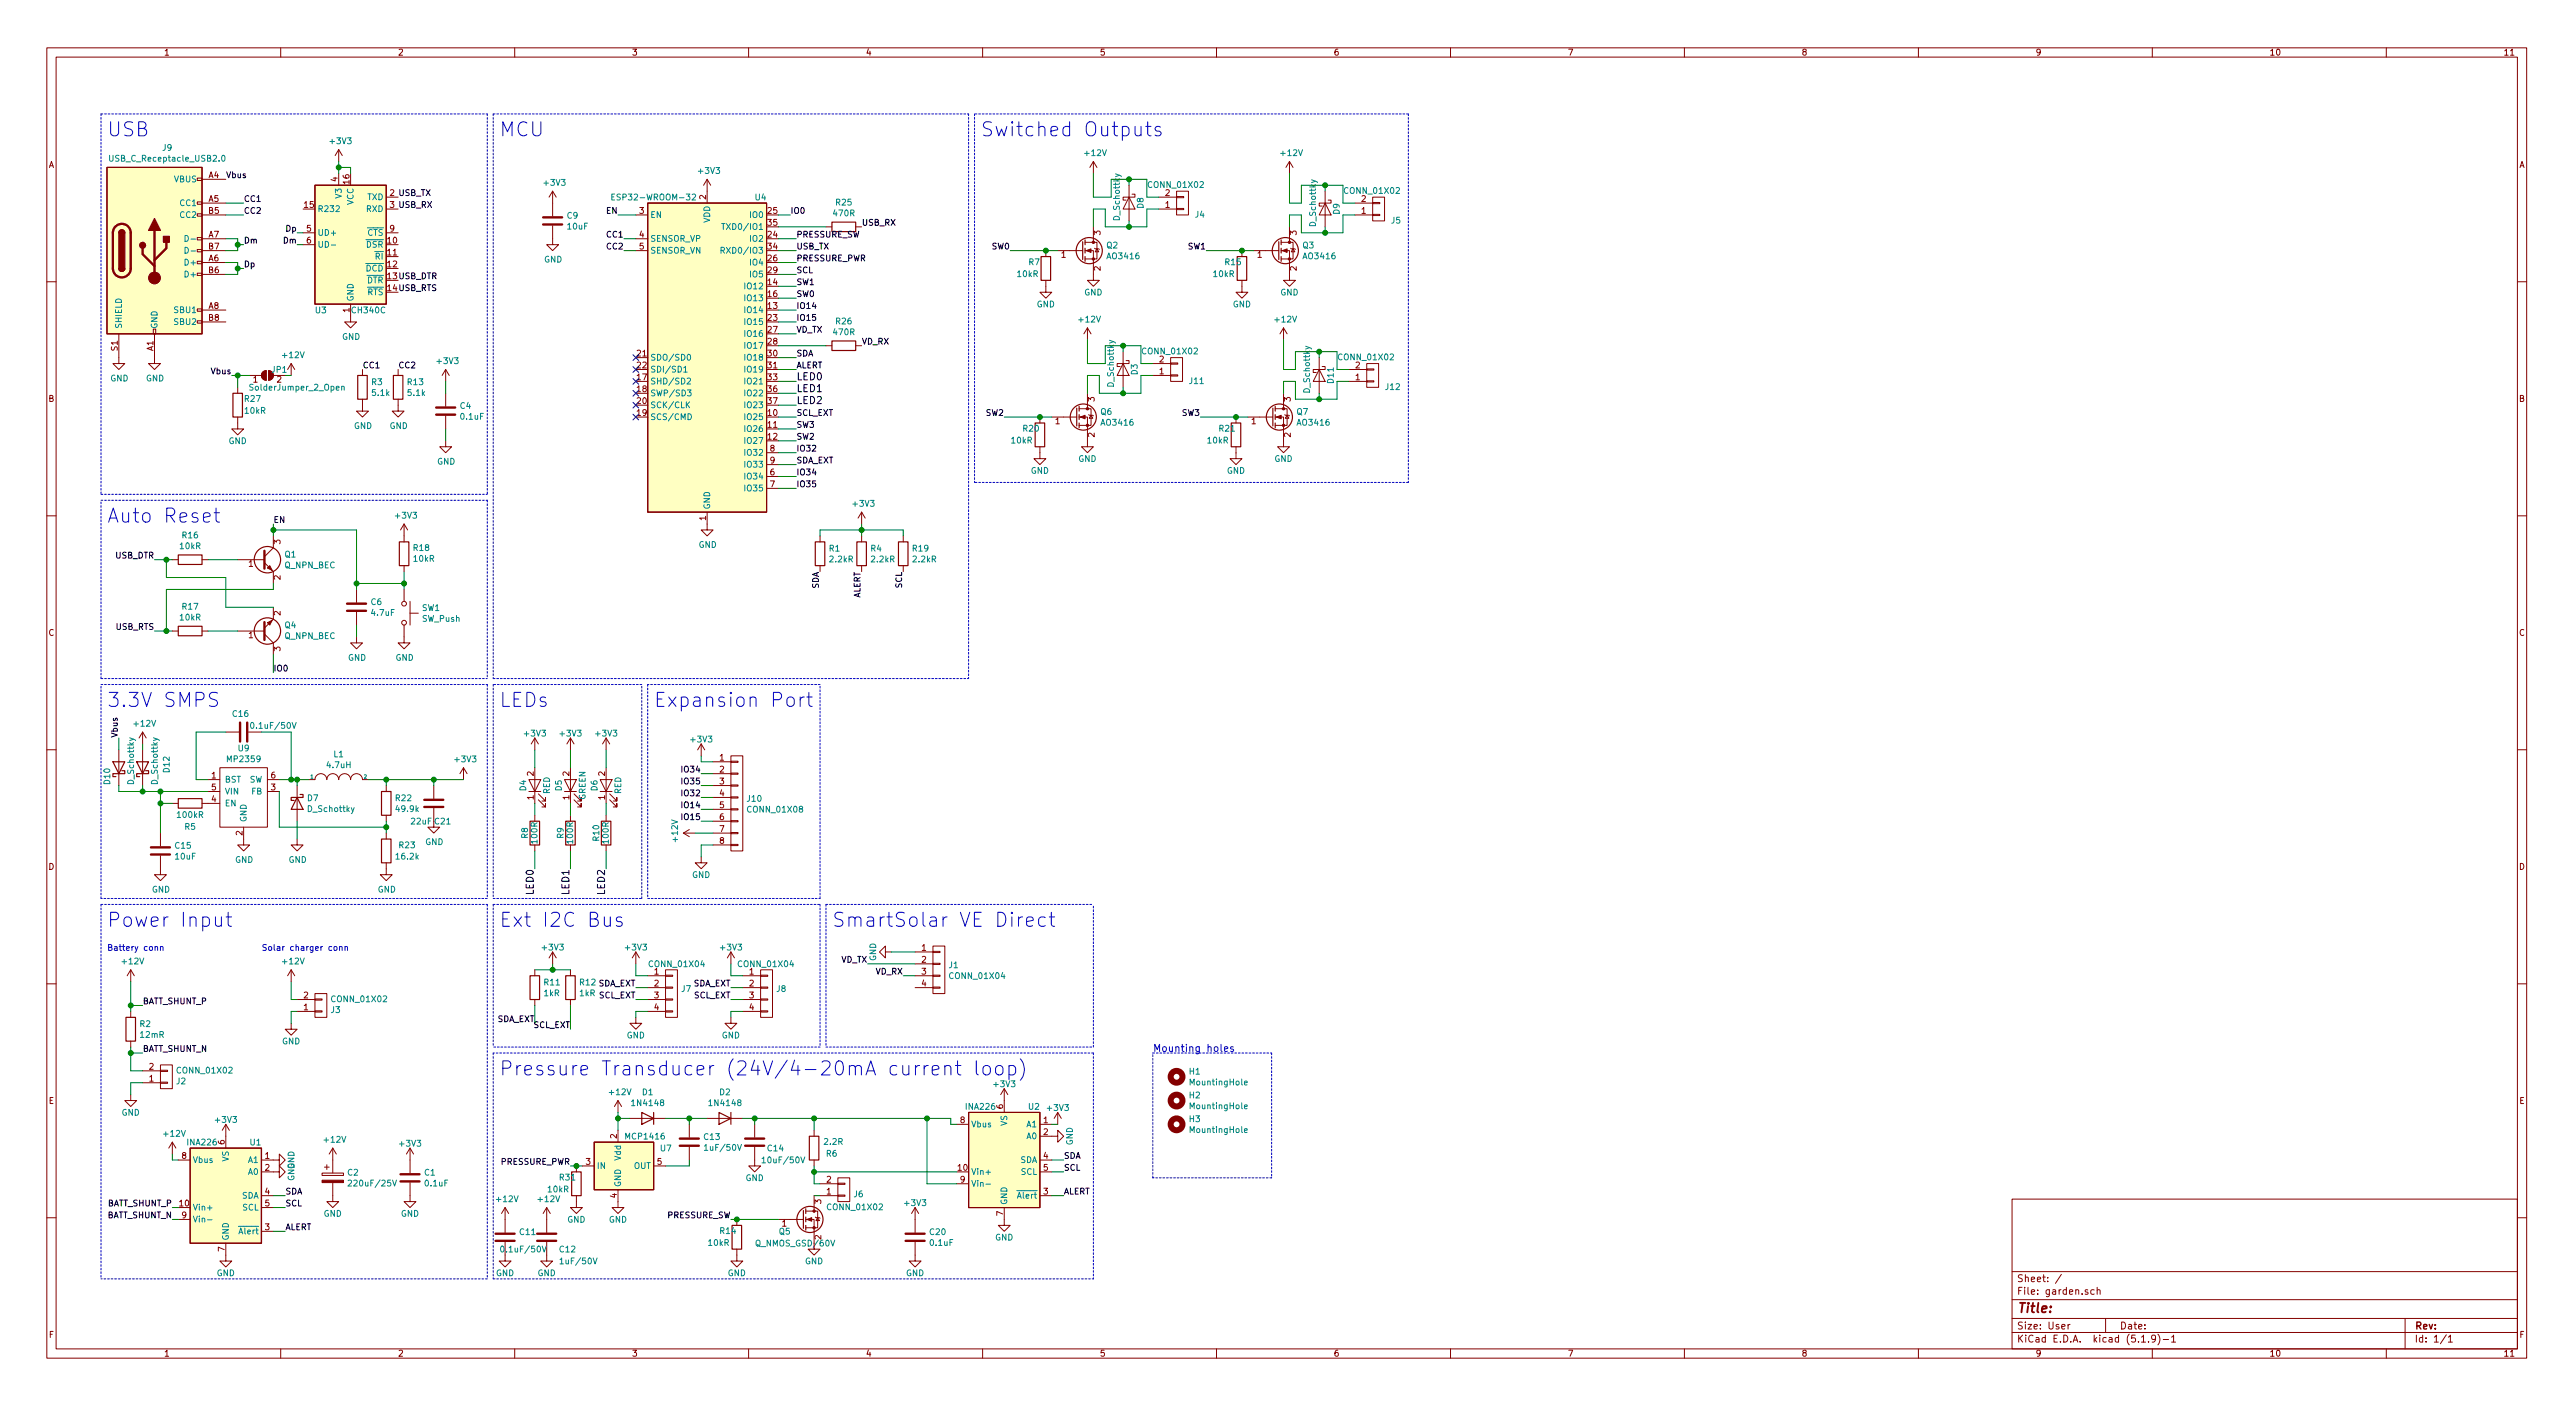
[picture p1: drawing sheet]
<svg xmlns="http://www.w3.org/2000/svg" width="550mm" height="300mm" viewBox="0 0 550 300" stroke-linecap="round" stroke-linejoin="round" font-family="sans-serif">
<defs><g id="words">
<g font-size="4.2" fill="#0000c2">
<text x="22.9" y="29.2">USB</text>
<text x="106.7" y="29.2">MCU</text>
<text x="209.5" y="29.2">Switched Outputs</text>
<text x="22.9" y="111.7">Auto Reset</text>
<text x="22.9" y="151.1">3.3V SMPS</text>
<text x="106.7" y="151.1">LEDs</text>
<text x="139.7" y="151.1">Expansion Port</text>
<text x="22.9" y="198.1">Power Input</text>
<text x="106.7" y="198.1">Ext I2C Bus</text>
<text x="177.8" y="198.1">SmartSolar VE Direct</text>
<text x="106.7" y="229.8">Pressure Transducer (24V/4-20mA current loop)</text>
</g>
<text font-size="2.8" fill="#840000" x="431" y="280.5">Title:</text>
<g font-size="2.1">
<text x="170.2" y="83.8">LED1</text>
<text x="170.2" y="81.2">LED0</text>
<text x="170.2" y="86.3">LED2</text>
<text x="114" y="191.1" transform="rotate(-90 114 191.1)">LED0</text>
<text x="121.7" y="191.1" transform="rotate(-90 121.7 191.1)">LED1</text>
<text x="129.3" y="191.1" transform="rotate(-90 129.3 191.1)">LED2</text>
</g>
<text font-size="2.1" fill="#0000c2" x="246.4" y="224.8">Mounting holes</text>
<g font-size="2.1" fill="#840000">
<text x="431" y="274">Sheet: /</text>
<text x="431" y="276.6">File: garden.sch</text>
<text x="431" y="286.9">KiCad E.D.A. kicad (5.1.9)-1</text>
<text x="431" y="284.1">Size: User</text>
<text x="453" y="284.1">Date:</text>
<text x="516" y="284.1">Rev:</text>
<text x="516" y="286.9">Id: 1/1</text>
</g>
<g font-size="1.8" fill="#840000">
<text x="35" y="11.8">1</text>
<text x="85" y="11.8">2</text>
<text x="135" y="11.8">3</text>
<text x="185" y="11.8">4</text>
<text x="235" y="11.8">5</text>
<text x="285" y="11.8">6</text>
<text x="335" y="11.8">7</text>
<text x="385" y="11.8">8</text>
<text x="435" y="11.8">9</text>
<text x="485" y="11.8">10</text>
<text x="535" y="11.8">11</text>
<text x="10.4" y="35.9">A</text>
<text x="538.4" y="35.9">A</text>
<text x="44.6" y="38.1">A4</text>
<text x="72.1" y="38.8" transform="rotate(-90 72.1 38.8)">4</text>
<text x="74.7" y="39.3" transform="rotate(-90 74.7 39.3)">16</text>
<text x="249.1" y="41.9">2</text>
<text x="44.6" y="43.1">A5</text>
<text x="44.6" y="45.7">B5</text>
<text x="65.1" y="44.4">15</text>
<text x="136.7" y="45.7">3</text>
<text x="150.9" y="42.6" transform="rotate(-90 150.9 42.6)">2</text>
<text x="164.1" y="45.7">25</text>
<text x="249.1" y="44.4">1</text>
<text x="291" y="45.7">1</text>
<text x="291" y="43.1">2</text>
<text x="44.6" y="50.8">A7</text>
<text x="44.6" y="53.3">B7</text>
<text x="65.6" y="49.5">5</text>
<text x="65.6" y="52">6</text>
<text x="82.9" y="52">10</text>
<text x="83.3" y="49.5">9</text>
<text x="136.7" y="50.8">4</text>
<text x="136.7" y="53.3">5</text>
<text x="164.1" y="50.8">24</text>
<text x="164.1" y="53.3">34</text>
<text x="164.1" y="48.2">35</text>
<text x="235.2" y="50.2" transform="rotate(-90 235.2 50.2)">3</text>
<text x="277.1" y="50.2" transform="rotate(-90 277.1 50.2)">3</text>
<text x="44.6" y="55.8">A6</text>
<text x="44.6" y="58.4">B6</text>
<text x="82.9" y="54.6">11</text>
<text x="82.9" y="57.1">12</text>
<text x="164.1" y="55.8">26</text>
<text x="164.1" y="58.4">29</text>
<text x="226.8" y="55.1">1</text>
<text x="235.2" y="57.8" transform="rotate(-90 235.2 57.8)">2</text>
<text x="268.8" y="55.1">1</text>
<text x="277.1" y="57.8" transform="rotate(-90 277.1 57.8)">2</text>
<text x="164.1" y="60.9">14</text>
<text x="164.1" y="63.5">16</text>
<text x="44.6" y="66">A8</text>
<text x="44.6" y="68.5">B8</text>
<text x="74.7" y="66.7" transform="rotate(-90 74.7 66.7)">1</text>
<text x="164.1" y="66">13</text>
<text x="164.1" y="68.5">23</text>
<text x="164.1" y="71.1">27</text>
<text x="25.1" y="74.9" transform="rotate(-90 25.1 74.9)">S1</text>
<text x="32.8" y="75" transform="rotate(-90 32.8 75)">A1</text>
<text x="136.2" y="76.2">21</text>
<text x="164.1" y="73.6">28</text>
<text x="164.1" y="76.2">30</text>
<text x="247.8" y="77.4">2</text>
<text x="54.1" y="81.7">1</text>
<text x="59.2" y="81.7">2</text>
<text x="136.2" y="81.2">17</text>
<text x="136.2" y="83.8">18</text>
<text x="136.2" y="78.7">22</text>
<text x="164.1" y="78.7">31</text>
<text x="164.1" y="81.2">33</text>
<text x="164.1" y="83.8">36</text>
<text x="247.8" y="80">1</text>
<text x="289.7" y="81.2">1</text>
<text x="289.7" y="78.7">2</text>
<text x="10.4" y="85.8">B</text>
<text x="136.2" y="88.9">19</text>
<text x="136.2" y="86.3">20</text>
<text x="164.1" y="88.9">10</text>
<text x="164.1" y="86.3">37</text>
<text x="233.9" y="85.8" transform="rotate(-90 233.9 85.8)">3</text>
<text x="275.8" y="85.8" transform="rotate(-90 275.8 85.8)">3</text>
<text x="538.4" y="85.8">B</text>
<text x="164.1" y="91.4">11</text>
<text x="164.1" y="93.9">12</text>
<text x="225.6" y="90.6">1</text>
<text x="233.9" y="93.4" transform="rotate(-90 233.9 93.4)">2</text>
<text x="267.5" y="90.6">1</text>
<text x="275.8" y="93.4" transform="rotate(-90 275.8 93.4)">2</text>
<text x="164.6" y="101.6">6</text>
<text x="164.6" y="96.5">8</text>
<text x="164.6" y="99">9</text>
<text x="164.6" y="104.1">7</text>
<text x="150.9" y="111.2" transform="rotate(-90 150.9 111.2)">1</text>
<text x="59.9" y="116.3" transform="rotate(-90 59.9 116.3)">3</text>
<text x="53.2" y="121.1">1</text>
<text x="59.9" y="123.9" transform="rotate(-90 59.9 123.9)">2</text>
<text x="59.9" y="131.5" transform="rotate(-90 59.9 131.5)">2</text>
<text x="10.4" y="135.9">C</text>
<text x="53.2" y="136.4">1</text>
<text x="538.4" y="135.9">C</text>
<text x="59.9" y="139.1" transform="rotate(-90 59.9 139.1)">3</text>
<text x="45.2" y="166.3">1</text>
<text x="57.9" y="166.3">6</text>
<text x="114" y="165.8" transform="rotate(-90 114 165.8)">2</text>
<text x="121.7" y="165.8" transform="rotate(-90 121.7 165.8)">2</text>
<text x="129.3" y="165.8" transform="rotate(-90 129.3 165.8)">2</text>
<text x="153.8" y="162.5">1</text>
<text x="153.8" y="165.1">2</text>
<text x="153.8" y="167.6">3</text>
<text x="45.2" y="171.4">4</text>
<text x="45.2" y="168.9">5</text>
<text x="57.9" y="168.9">3</text>
<text x="114" y="170.9" transform="rotate(-90 114 170.9)">1</text>
<text x="121.7" y="170.9" transform="rotate(-90 121.7 170.9)">1</text>
<text x="129.3" y="170.9" transform="rotate(-90 129.3 170.9)">1</text>
<text x="153.8" y="170.1">4</text>
<text x="153.8" y="172.7">5</text>
<text x="51.8" y="178.5" transform="rotate(-90 51.8 178.5)">2</text>
<text x="153.8" y="175.2">6</text>
<text x="153.8" y="177.8">7</text>
<text x="10.4" y="185.8">D</text>
<text x="153.8" y="180.3">8</text>
<text x="538.4" y="185.8">D</text>
<text x="197" y="203.2">1</text>
<text x="139.9" y="208.2">1</text>
<text x="160.2" y="208.2">1</text>
<text x="197" y="205.7">2</text>
<text x="197" y="208.2">3</text>
<text x="64.9" y="215.9">1</text>
<text x="64.9" y="213.3">2</text>
<text x="139.9" y="210.8">2</text>
<text x="139.9" y="213.3">3</text>
<text x="139.9" y="215.9">4</text>
<text x="160.2" y="210.8">2</text>
<text x="160.2" y="213.3">3</text>
<text x="160.2" y="215.9">4</text>
<text x="197" y="210.8">4</text>
<text x="31.9" y="231.1">1</text>
<text x="31.9" y="228.6">2</text>
<text x="10.4" y="235.9">E</text>
<text x="205.3" y="240">8</text>
<text x="214.4" y="236.9" transform="rotate(-90 214.4 236.9)">6</text>
<text x="223" y="240">1</text>
<text x="538.4" y="235.9">E</text>
<text x="48" y="244.5" transform="rotate(-90 48 244.5)">6</text>
<text x="131.8" y="243.3" transform="rotate(-90 131.8 243.3)">2</text>
<text x="223" y="242.5">2</text>
<text x="38.9" y="247.6">8</text>
<text x="56.7" y="247.6">1</text>
<text x="56.7" y="250.2">2</text>
<text x="125.2" y="248.9">3</text>
<text x="140.5" y="248.9">5</text>
<text x="204.8" y="250.2">10</text>
<text x="223" y="247.6">4</text>
<text x="223" y="250.2">5</text>
<text x="38.4" y="257.8">10</text>
<text x="56.7" y="255.2">4</text>
<text x="56.7" y="257.8">5</text>
<text x="131.8" y="256" transform="rotate(-90 131.8 256)">4</text>
<text x="175.5" y="257.2" transform="rotate(-90 175.5 257.2)">3</text>
<text x="176.7" y="255.2">1</text>
<text x="176.7" y="252.7">2</text>
<text x="205.3" y="252.7">9</text>
<text x="223" y="255.2">3</text>
<text x="38.9" y="260.3">9</text>
<text x="56.7" y="262.9">3</text>
<text x="167.2" y="262.1">1</text>
<text x="214.4" y="259.8" transform="rotate(-90 214.4 259.8)">7</text>
<text x="48" y="267.4" transform="rotate(-90 48 267.4)">7</text>
<text x="175.5" y="264.9" transform="rotate(-90 175.5 264.9)">2</text>
<text x="10.5" y="285.8">F</text>
<text x="538.5" y="285.8">F</text>
<text x="35" y="289.9">1</text>
<text x="85" y="289.9">2</text>
<text x="135" y="289.9">3</text>
<text x="185" y="289.9">4</text>
<text x="235" y="289.9">5</text>
<text x="285" y="289.9">6</text>
<text x="335" y="289.9">7</text>
<text x="385" y="289.9">8</text>
<text x="435" y="289.9">9</text>
<text x="485" y="289.9">10</text>
<text x="535" y="289.9">11</text>
</g>
<g font-size="1.8" fill="#008484">
<text x="24" y="34.5">USB_C_Receptacle_USB2.0</text>
<text x="34.8" y="32.2">J9</text>
<text x="70.7" y="30.8">+3V3</text>
<text x="232" y="33.3">+12V</text>
<text x="273.9" y="33.3">+12V</text>
<text x="37.3" y="38.9">VBUS</text>
<text x="116.4" y="39.7">+3V3</text>
<text x="149.4" y="37.1">+3V3</text>
<text x="245.7" y="40.1">CONN_01X02</text>
<text x="287.6" y="41.4">CONN_01X02</text>
<text x="38.6" y="44">CC1</text>
<text x="38.6" y="46.6">CC2</text>
<text x="67.8" y="45.3">R232</text>
<text x="73" y="42.3" transform="rotate(-90 73 42.3)">V3</text>
<text x="75.6" y="43.8" transform="rotate(-90 75.6 43.8)">VCC</text>
<text x="78.3" y="45.3">RXD</text>
<text x="78.5" y="42.8">TXD</text>
<text x="121.2" y="46.7">C9</text>
<text x="131.8" y="42.8">ESP32-WROOM-32</text>
<text x="138.9" y="46.6">EN</text>
<text x="151.8" y="47.6" transform="rotate(-90 151.8 47.6)">VDD</text>
<text x="160.5" y="46.6">IO0</text>
<text x="161.4" y="42.8">U4</text>
<text x="178.2" y="46.2">470R</text>
<text x="178.7" y="43.9">R25</text>
<text x="239.3" y="47" transform="rotate(-90 239.3 47)">D_Schottky</text>
<text x="244.4" y="44.5" transform="rotate(-90 244.4 44.5)">D8</text>
<text x="255.5" y="46.5">J4</text>
<text x="286.3" y="45.8" transform="rotate(-90 286.3 45.8)">D9</text>
<text x="297.4" y="47.8">J5</text>
<text x="67.8" y="50.4">UD+</text>
<text x="67.8" y="52.9">UD-</text>
<text x="78.3" y="52.9">DSR</text>
<text x="78.5" y="50.4">CTS</text>
<text x="121.4" y="49">10uF</text>
<text x="138.9" y="51.6">SENSOR_VP</text>
<text x="155.4" y="49.1">TXD0/IO1</text>
<text x="160.5" y="51.6">IO2</text>
<text x="236.6" y="53.1">Q2</text>
<text x="278.5" y="53.1">Q3</text>
<text x="281.2" y="48.2" transform="rotate(-90 281.2 48.2)">D_Schottky</text>
<text x="39.9" y="56.7">D+</text>
<text x="39.9" y="59.3">D+</text>
<text x="78.2" y="58">DCD</text>
<text x="80.3" y="55.5">RI</text>
<text x="116.3" y="56.1">GND</text>
<text x="138.9" y="54.2">SENSOR_VN</text>
<text x="155.3" y="54.2">RXD0/IO3</text>
<text x="160.5" y="56.7">IO4</text>
<text x="160.5" y="59.3">IO5</text>
<text x="217.5" y="59.2">10kR</text>
<text x="219.9" y="56.7">R7</text>
<text x="236.8" y="55.4">AO3416</text>
<text x="259.4" y="59.2">10kR</text>
<text x="261.9" y="56.7">R15</text>
<text x="278.7" y="55.4">AO3416</text>
<text x="75.6" y="64.5" transform="rotate(-90 75.6 64.5)">GND</text>
<text x="78.4" y="60.5">DTR</text>
<text x="78.5" y="63.1">RTS</text>
<text x="159.5" y="61.8">IO12</text>
<text x="159.5" y="64.3">IO13</text>
<text x="221.6" y="65.7">GND</text>
<text x="231.7" y="63.1">GND</text>
<text x="263.5" y="65.7">GND</text>
<text x="273.6" y="63.1">GND</text>
<text x="26" y="70.3" transform="rotate(-90 26 70.3)">SHIELD</text>
<text x="33.7" y="70.3" transform="rotate(-90 33.7 70.3)">GND</text>
<text x="37.4" y="66.9">SBU1</text>
<text x="37.4" y="69.4">SBU2</text>
<text x="67.5" y="66.9">U3</text>
<text x="75.4" y="66.9">CH340C</text>
<text x="159.5" y="66.9">IO14</text>
<text x="159.5" y="69.4">IO15</text>
<text x="159.5" y="72">IO16</text>
<text x="178.2" y="71.6">470R</text>
<text x="178.7" y="69.3">R26</text>
<text x="230.7" y="68.9">+12V</text>
<text x="272.6" y="68.9">+12V</text>
<text x="60.5" y="76.5">+12V</text>
<text x="73.1" y="72.6">GND</text>
<text x="93.5" y="77.8">+3V3</text>
<text x="138.9" y="77">SDO/SD0</text>
<text x="159.5" y="74.5">IO17</text>
<text x="159.5" y="77">IO18</text>
<text x="244.4" y="75.7">CONN_01X02</text>
<text x="286.3" y="77">CONN_01X02</text>
<text x="23.6" y="81.5">GND</text>
<text x="31.2" y="81.5">GND</text>
<text x="53.8" y="83.5">SolderJumper_2_Open</text>
<text x="58.1" y="79.6">JP1</text>
<text x="79.5" y="82.3">R3</text>
<text x="87.1" y="82.3">R13</text>
<text x="138.9" y="82.1">SHD/SD2</text>
<text x="138.9" y="79.6">SDI/SD1</text>
<text x="159.5" y="79.6">IO19</text>
<text x="159.5" y="82.1">IO21</text>
<text x="238" y="82.5" transform="rotate(-90 238 82.5)">D_Schottky</text>
<text x="243.1" y="80.1" transform="rotate(-90 243.1 80.1)">D3</text>
<text x="254.3" y="82.1">J11</text>
<text x="280" y="83.8" transform="rotate(-90 280 83.8)">D_Schottky</text>
<text x="285" y="81.9" transform="rotate(-90 285 81.9)">D11</text>
<text x="296.2" y="83.3">J12</text>
<text x="52.3" y="85.9">R27</text>
<text x="52.4" y="88.4">10kR</text>
<text x="79.6" y="84.6">5.1k</text>
<text x="87.2" y="84.6">5.1k</text>
<text x="98.4" y="87.4">C4</text>
<text x="98.6" y="89.7">0.1uF</text>
<text x="138.9" y="84.7">SWP/SD3</text>
<text x="138.9" y="89.7">SCS/CMD</text>
<text x="138.9" y="87.2">SCK/CLK</text>
<text x="159.5" y="89.7">IO25</text>
<text x="159.5" y="84.7">IO22</text>
<text x="159.5" y="87.2">IO23</text>
<text x="235.3" y="88.6">Q6</text>
<text x="277.2" y="88.6">Q7</text>
<text x="48.8" y="94.9">GND</text>
<text x="75.6" y="91.7">GND</text>
<text x="83.3" y="91.7">GND</text>
<text x="159.5" y="92.3">IO26</text>
<text x="159.5" y="94.8">IO27</text>
<text x="216.2" y="94.8">10kR</text>
<text x="218.7" y="92.2">R20</text>
<text x="235.5" y="90.9">AO3416</text>
<text x="258.1" y="94.8">10kR</text>
<text x="260.6" y="92.2">R21</text>
<text x="277.4" y="90.9">AO3416</text>
<text x="93.4" y="99.3">GND</text>
<text x="159.5" y="97.4">IO32</text>
<text x="159.5" y="99.9">IO33</text>
<text x="220.3" y="101.2">GND</text>
<text x="230.5" y="98.7">GND</text>
<text x="262.2" y="101.2">GND</text>
<text x="272.4" y="98.7">GND</text>
<text x="159.5" y="102.4">IO34</text>
<text x="159.5" y="105">IO35</text>
<text x="84.7" y="110.8">+3V3</text>
<text x="151.8" y="108.9" transform="rotate(-90 151.8 108.9)">GND</text>
<text x="182.4" y="108.3">+3V3</text>
<text x="38.5" y="117.3">10kR</text>
<text x="39" y="115">R16</text>
<text x="60.9" y="119.1">Q1</text>
<text x="88.4" y="117.7">R18</text>
<text x="149.3" y="117.1">GND</text>
<text x="177.2" y="117.8">R1</text>
<text x="186.1" y="117.8">R4</text>
<text x="195.1" y="117.8">R19</text>
<text x="60.8" y="121.4">Q_NPN_BEC</text>
<text x="88.5" y="120">10kR</text>
<text x="177.4" y="120.2">2.2kR</text>
<text x="186.3" y="120.2">2.2kR</text>
<text x="195.2" y="120.2">2.2kR</text>
<text x="39" y="130.3">R17</text>
<text x="79.3" y="129.3">C6</text>
<text x="79.5" y="131.6">4.7uF</text>
<text x="90.2" y="130.5">SW1</text>
<text x="38.5" y="132.6">10kR</text>
<text x="60.8" y="136.5">Q_NPN_BEC</text>
<text x="60.9" y="134.2">Q4</text>
<text x="90.2" y="132.9">SW_Push</text>
<text x="74.4" y="141.2">GND</text>
<text x="84.5" y="141.2">GND</text>
<text x="28.8" y="155.3">+12V</text>
<text x="49.8" y="153.2">C16</text>
<text x="54.3" y="155.7">0.1uF/50V</text>
<text x="51" y="160.5">U9</text>
<text x="71.4" y="161.8">L1</text>
<text x="112.2" y="157.4">+3V3</text>
<text x="119.8" y="157.4">+3V3</text>
<text x="127.5" y="157.4">+3V3</text>
<text x="147.8" y="158.6">+3V3</text>
<text x="23.5" y="167.5" transform="rotate(-90 23.5 167.5)">D10</text>
<text x="28.6" y="167.5" transform="rotate(-90 28.6 167.5)">D_Schottky</text>
<text x="33.7" y="167.5" transform="rotate(-90 33.7 167.5)">D_Schottky</text>
<text x="36.2" y="165" transform="rotate(-90 36.2 165)">D12</text>
<text x="48" y="167.2">BST</text>
<text x="48.8" y="162.9">MP2359</text>
<text x="53.3" y="167.2">SW</text>
<text x="70" y="164.1">4.7uH</text>
<text x="97.4" y="162.9">+3V3</text>
<text x="48" y="172.3">EN</text>
<text x="48" y="169.8">VIN</text>
<text x="53.8" y="169.8">FB</text>
<text x="65.7" y="171.2">D7</text>
<text x="65.9" y="173.5">D_Schottky</text>
<text x="84.6" y="171.2">R22</text>
<text x="84.8" y="173.5">49.9k</text>
<text x="112.4" y="169" transform="rotate(-90 112.4 169)">D4</text>
<text x="117.5" y="169.7" transform="rotate(-90 117.5 169.7)">RED</text>
<text x="120.1" y="169" transform="rotate(-90 120.1 169)">D5</text>
<text x="125.1" y="171" transform="rotate(-90 125.1 171)">GREEN</text>
<text x="127.7" y="169" transform="rotate(-90 127.7 169)">D6</text>
<text x="132.8" y="169.7" transform="rotate(-90 132.8 169.7)">RED</text>
<text x="159.7" y="171.3">J10</text>
<text x="160" y="173.6">CONN_01X08</text>
<text x="38" y="174.8">100kR</text>
<text x="39.5" y="177.3">R5</text>
<text x="52.7" y="175.7" transform="rotate(-90 52.7 175.7)">GND</text>
<text x="88" y="176.2">22uF C21</text>
<text x="112.8" y="179.1" transform="rotate(-90 112.8 179.1)">R8</text>
<text x="120.4" y="179.1" transform="rotate(-90 120.4 179.1)">R9</text>
<text x="128.1" y="179.6" transform="rotate(-90 128.1 179.6)">R10</text>
<text x="144.9" y="179.7" transform="rotate(-90 144.9 179.7)">+12V</text>
<text x="37.5" y="181.3">C15</text>
<text x="37.5" y="183.7">10uF</text>
<text x="50.2" y="184.4">GND</text>
<text x="61.7" y="184.4">GND</text>
<text x="84.8" y="183.7">16.2k</text>
<text x="85.4" y="181.2">R23</text>
<text x="90.9" y="180.6">GND</text>
<text x="114.9" y="180.1" transform="rotate(-90 114.9 180.1)">100R</text>
<text x="122.5" y="180.1" transform="rotate(-90 122.5 180.1)">100R</text>
<text x="130.1" y="180.1" transform="rotate(-90 130.1 180.1)">100R</text>
<text x="32.5" y="190.7">GND</text>
<text x="80.7" y="190.7">GND</text>
<text x="147.9" y="187.6">GND</text>
<text x="116" y="203.1">+3V3</text>
<text x="133.8" y="203.1">+3V3</text>
<text x="154.1" y="203.1">+3V3</text>
<text x="26.2" y="206.1">+12V</text>
<text x="60.5" y="206.1">+12V</text>
<text x="139" y="206.6">CONN_01X04</text>
<text x="158" y="206.6">CONN_01X04</text>
<text x="187.2" y="205.4" transform="rotate(-90 187.2 205.4)">GND</text>
<text x="202.8" y="206.9">J1</text>
<text x="203.2" y="209.2">CONN_01X04</text>
<text x="71.1" y="214.1">CONN_01X02</text>
<text x="116.3" y="212.9">1kR</text>
<text x="116.4" y="210.6">R11</text>
<text x="123.9" y="212.9">1kR</text>
<text x="145.7" y="211.9">J7</text>
<text x="166" y="211.9">J8</text>
<text x="29.9" y="219.4">R2</text>
<text x="30.1" y="221.8">12mR</text>
<text x="70.8" y="216.4">J3</text>
<text x="133.9" y="221.9">GND</text>
<text x="154.3" y="221.9">GND</text>
<text x="60.3" y="223.2">GND</text>
<text x="37.7" y="231.7">J2</text>
<text x="38.1" y="229.4">CONN_01X02</text>
<text x="130.4" y="234">+12V</text>
<text x="212.5" y="232.3">+3V3</text>
<text x="254.2" y="229.6">H1</text>
<text x="254.6" y="231.9">MountingHole</text>
<text x="26" y="238.4">GND</text>
<text x="46.2" y="239.9">+3V3</text>
<text x="135.3" y="236.3">1N4148</text>
<text x="137.3" y="234">D1</text>
<text x="151.8" y="236.3">1N4148</text>
<text x="153.8" y="234">D2</text>
<text x="206.6" y="237.1">INA226</text>
<text x="219.9" y="237.1">U2</text>
<text x="224" y="237.4">+3V3</text>
<text x="254.2" y="234.7">H2</text>
<text x="254.2" y="239.8">H3</text>
<text x="254.6" y="237">MountingHole</text>
<text x="35.1" y="242.9">+12V</text>
<text x="40.2" y="244.7">INA226</text>
<text x="53.5" y="244.7">U1</text>
<text x="69.4" y="244.2">+12V</text>
<text x="85.5" y="245">+3V3</text>
<text x="133.9" y="243.5">MCP1416</text>
<text x="150.5" y="243.6">C13</text>
<text x="151.1" y="245.9">1uF/50V</text>
<text x="176.3" y="244.6">2.2R</text>
<text x="207.5" y="240.9">Vbus</text>
<text x="215.3" y="240.6" transform="rotate(-90 215.3 240.6)">VS</text>
<text x="219.5" y="240.9">A1</text>
<text x="219.5" y="243.4">A0</text>
<text x="229.3" y="244.7" transform="rotate(-90 229.3 244.7)">GND</text>
<text x="254.6" y="242.1">MountingHole</text>
<text x="41.1" y="248.5">Vbus</text>
<text x="48.9" y="248.2" transform="rotate(-90 48.9 248.2)">VS</text>
<text x="53.1" y="248.5">A1</text>
<text x="53.1" y="251">A0</text>
<text x="74.3" y="251.2">C2</text>
<text x="90.8" y="251.2">C1</text>
<text x="127.5" y="249.8">IN</text>
<text x="132.7" y="247.9" transform="rotate(-90 132.7 247.9)">Vdd</text>
<text x="135.5" y="249.8">OUT</text>
<text x="141.2" y="246">U7</text>
<text x="163.5" y="248.6">10uF/50V</text>
<text x="164.1" y="246">C14</text>
<text x="176.6" y="247.2">R6</text>
<text x="207.5" y="251">Vin+</text>
<text x="218" y="248.5">SDA</text>
<text x="218.2" y="251">SCL</text>
<text x="51.6" y="256.1">SDA</text>
<text x="62.9" y="252.4" transform="rotate(-90 62.9 252.4)">GND</text>
<text x="75.2" y="253.5">220uF/25V</text>
<text x="90.9" y="253.5">0.1uF</text>
<text x="106.2" y="256.9">+12V</text>
<text x="115.1" y="256.9">+12V</text>
<text x="117.2" y="254.8">10kR</text>
<text x="119.7" y="252.2">R31</text>
<text x="132.7" y="253.7" transform="rotate(-90 132.7 253.7)">GND</text>
<text x="159.3" y="252.4">GND</text>
<text x="182.5" y="255.8">J6</text>
<text x="193.5" y="257.7">+3V3</text>
<text x="207.5" y="253.6">Vin-</text>
<text x="215.3" y="257.5" transform="rotate(-90 215.3 257.5)">GND</text>
<text x="217.7" y="256.1">Alert</text>
<text x="41.1" y="258.7">Vin+</text>
<text x="41.1" y="261.2">Vin-</text>
<text x="51.3" y="263.7">Alert</text>
<text x="51.8" y="258.7">SCL</text>
<text x="69.2" y="260">GND</text>
<text x="85.7" y="260">GND</text>
<text x="111.2" y="263.9">C11</text>
<text x="121.2" y="261.3">GND</text>
<text x="130.1" y="261.3">GND</text>
<text x="153.9" y="263.7">R14</text>
<text x="166.5" y="263.8">Q5</text>
<text x="177.1" y="258.6">CONN_01X02</text>
<text x="198.8" y="263.9">C20</text>
<text x="48.9" y="265.1" transform="rotate(-90 48.9 265.1)">GND</text>
<text x="107.7" y="267.6">0.1uF/50V</text>
<text x="119.7" y="267.6">C12</text>
<text x="151.5" y="266.2">10kR</text>
<text x="161.9" y="266.3">Q_NMOS_GSD/60V</text>
<text x="198.9" y="266.2">0.1uF</text>
<text x="212.7" y="265.1">GND</text>
<text x="46.3" y="272.7">GND</text>
<text x="106" y="272.7">GND</text>
<text x="114.9" y="272.7">GND</text>
<text x="120.2" y="270.1">1uF/50V</text>
<text x="155.5" y="272.7">GND</text>
<text x="172" y="270.1">GND</text>
<text x="193.6" y="272.7">GND</text>
</g>
<g font-size="1.8">
<text x="48.3" y="38.1">Vbus</text>
<text x="83.3" y="41.9">2 USB_TX</text>
<text x="52.1" y="43.1">CC1</text>
<text x="52.1" y="45.7">CC2</text>
<text x="83.3" y="44.4">3 USB_RX</text>
<text x="129.6" y="45.7">EN</text>
<text x="168.9" y="45.7">IO0</text>
<text x="52.1" y="52">Dm</text>
<text x="60.7" y="52">Dm</text>
<text x="61.1" y="49.5">Dp</text>
<text x="129.8" y="53.3">CC2</text>
<text x="129.8" y="50.8">CC1</text>
<text x="170.2" y="53.3">USB_TX</text>
<text x="170.2" y="50.8">PRESSURE_SW</text>
<text x="184.1" y="48.2">USB_RX</text>
<text x="212.1" y="53.3">SW0</text>
<text x="254" y="53.3">SW1</text>
<text x="52.1" y="57.1">Dp</text>
<text x="82.9" y="59.7">13USB_DTR</text>
<text x="170.2" y="58.4">SCL</text>
<text x="170.2" y="55.8">PRESSURE_PWR</text>
<text x="82.9" y="62.2">14USB_RTS</text>
<text x="170.2" y="60.9">SW1</text>
<text x="170.2" y="63.5">SW0</text>
<text x="170.2" y="68.5">IO15</text>
<text x="170.2" y="66">IO14</text>
<text x="170.2" y="71.1">VD_TX</text>
<text x="170.2" y="76.2">SDA</text>
<text x="184.1" y="73.6">VD_RX</text>
<text x="45.2" y="80">Vbus</text>
<text x="77.5" y="78.7">CC1</text>
<text x="85.1" y="78.7">CC2</text>
<text x="170.2" y="78.7">ALERT</text>
<text x="170.2" y="88.9">SCL_EXT</text>
<text x="210.8" y="88.9">SW2</text>
<text x="252.7" y="88.9">SW3</text>
<text x="170.2" y="93.9">SW2</text>
<text x="170.2" y="91.4">SW3</text>
<text x="170.2" y="96.5">IO32</text>
<text x="170.2" y="101.6">IO34</text>
<text x="170.2" y="99">SDA_EXT</text>
<text x="170.2" y="104.1">IO35</text>
<text x="58.4" y="111.7">EN</text>
<text x="24.7" y="119.3">USB_DTR</text>
<text x="175" y="125.9" transform="rotate(-90 175 125.9)">SDA</text>
<text x="192.8" y="125.7" transform="rotate(-90 192.8 125.7)">SCL</text>
<text x="183.9" y="128" transform="rotate(-90 183.9 128)">ALERT</text>
<text x="24.8" y="134.6">USB_RTS</text>
<text x="58.4" y="143.5">IO0</text>
<text x="25.1" y="157.7" transform="rotate(-90 25.1 157.7)">Vbus</text>
<text x="146" y="165.1">IO34</text>
<text x="146" y="167.6">IO35</text>
<text x="146" y="172.7">IO14</text>
<text x="146" y="170.1">IO32</text>
<text x="146" y="175.2">IO15</text>
<text x="179.7" y="205.7">VD_TX</text>
<text x="187.1" y="208.2">VD_RX</text>
<text x="30.5" y="214.6">BATT_SHUNT_P</text>
<text x="124" y="210.6">R12 SDA_EXT</text>
<text x="127.9" y="213.3">SCL_EXT</text>
<text x="148.1" y="210.8">SDA_EXT</text>
<text x="148.3" y="213.3">SCL_EXT</text>
<text x="106.1" y="218.4">SDA_EXT</text>
<text x="114" y="219.7">SCL_EXT</text>
<text x="30.5" y="224.8">BATT_SHUNT_N</text>
<text x="107.1" y="248.9">PRESSURE_PWR</text>
<text x="227.3" y="250.2">SCL</text>
<text x="227.3" y="247.6">SDA</text>
<text x="22.9" y="257.8">BATT_SHUNT_P</text>
<text x="61" y="255.2">SDA</text>
<text x="61" y="257.8">SCL</text>
<text x="227.3" y="255.2">ALERT</text>
<text x="22.8" y="260.3">BATT_SHUNT_N</text>
<text x="61" y="262.9">ALERT</text>
<text x="142.6" y="260.3">PRESSURE_SW</text>
</g>
<g font-size="1.8" fill="#0000c2">
<text x="22.9" y="203.2">Battery conn</text>
<text x="55.9" y="203.2">Solar charger conn</text>
</g>
<g font-size="1.1" fill="#008484">
<text x="66.4" y="166.4">1</text>
<text x="77.8" y="166.4">2</text>
</g>
</g></defs>
<g fill="none" stroke="#840000" stroke-width=".21">
<path d="M10 10.2h530v280h-530zM12 12.2h526v276h-526zM60 10.2v2M110 10.2v2M160 10.2v2M210 10.2v2M260 10.2v2M310 10.2v2M360 10.2v2M410 10.2v2M460 10.2v2M510 10.2v2"/>
<path d="M536.5 11.8h.8M42.2 38.1h1v.5h-1zM43.2 38.3h5.1M72.4 32l-.8 1.2M72.4 32v2.5M72.4 37v2.6M72.4 32l.8 1.2M151.1 38.3v5.1M151.1 38.3l-.7 1.3M151.1 38.3l.8 1.3M233.7 34.5l-.8 1.3M233.7 34.5v2.5"/>
<path d="M233.7 34.5l.7 1.3M241.3 39.6v7.6M275.6 34.5v2.5M275.6 34.5l-.8 1.3M275.6 34.5l.8 1.3M42.2 58.4h1v.5h-1zM42.2 55.8h1v.5h-1zM42.2 53.3h1v.5h-1zM42.2 50.8h1v.5h-1zM42.2 45.7h1v.5h-1zM42.2 43.1h1v.5h-1zM43.2 45.9h5.1"/>
<path d="M43.2 51h5.1M43.2 53.6h5.1M43.2 43.4h5.1M43.2 56.1h5.1M43.2 58.6h5.1M64.8 49.7h2.5M64.8 52.3h2.5M82.5 42.1h2.6M82.5 44.7h2.6M82.5 49.7h2.6M118.1 48.2v4.1h1.3l-1.3 1.3-1.3-1.3h1.3M118.1 40.9v5.3"/>
<path d="M118.1 40.9l-.8 1.2M118.1 40.9l.8 1.2M135.9 45.9h2.5M135.9 51h2.5M135.9 53.6h2.5M176.5 48.5h1.3M182.9 48.5h1.2M223.5 59.9v2.5h1.3l-1.3 1.3-1.3-1.3h1.3M223.5 53.6v1.2M226.1 53.6h5.3M231.9 53.6h1.8v6.3h1.2l-1.2 1.3-1.3-1.3h1.3M231.9 51.8h2.5v3.5h-2.5"/>
<path d="M233.7 48.5v3.3M233.9 53l1 .3M234.4 53.2l.4 .6h-.7zM241.3 42.1l1.3 2.6h-2.6zM241.9 41.5h.7v.6h-2.6v.7h.7M247.6 42.1h3.9M247.6 44.7h3.9M251.5 42h1.5v.3h-1.5zM251.5 44.5h1.5v.3h-1.5zM251.5 40.9h2.5v5h-2.5zM265.4 59.9v2.5h1.3l-1.3 1.3-1.2-1.3h1.2M265.4 53.6v1.2"/>
<path d="M268 53.6h5.3M273.8 53.6h1.8v6.3h1.3l-1.3 1.3-1.3-1.3h1.3M273.8 51.8h2.6v3.5h-2.6M275.6 48.5v3.3M275.8 53l1.1 .3M276.4 53.2l.3 .6h-.7zM283.2 43.4l1.3 2.5h-2.6zM283.2 40.9v7.6M283.8 42.8h.7v.6h-2.6v.6h.7M289.6 45.9h3.8M289.6 43.4h3.8M293.4 43.3h1.5v.2h-1.5z"/>
<path d="M293.4 45.8h1.5v.3h-1.5zM293.4 42.1h2.5v5.1h-2.5zM10 60.2h2M25.4 71.3v6.4h1.3l-1.3 1.3-1.3-1.3h1.3M32.8 70.3h.5v1h-.5zM33 71.3v6.4h1.3l-1.3 1.3-1.3-1.3h1.3M42.2 68.5h1v.5h-1zM42.2 66h1v.5h-1zM43.2 66.3h5.1M43.2 68.8h5.1M56.1 79.6l.8-.4v2a1.03 1.03 0 0 1-.9-.6 1.03 1.03 0 0 1 .1-1zM57.4 79.2a1.02 1.02 0 0 1 1 1 1.02 1.02 0 0 1-1 1z"/>
<path d="M62.2 77.7v2.5M62.2 77.7l-.7 1.3M62.2 77.7l.8 1.3M74.9 65v3.8h1.3l-1.3 1.3-1.2-1.3h1.2M77.5 79v1.2M85.1 79v1.2M95.2 79l-.7 1.2M95.2 79v2.5M95.2 79l.8 1.2M176.5 73.9h1.3M182.9 73.9h1.2M232.4 70.1v2.5"/>
<path d="M232.4 70.1l-.8 1.2M232.4 70.1l.8 1.2M240 77.7l1.3 2.5h-2.5zM240 75.1v7.7M240.7 77h.6v.7h-2.5v.6h.6M246.4 77.7h3.8M250.2 77.6h1.5v.2h-1.5zM250.2 76.4h2.5v5.1h-2.5zM274.3 70.1v2.5M274.3 70.1l-.7 1.2M274.3 70.1l.8 1.2M281.9 79l1.3 2.5h-2.5z"/>
<path d="M281.9 76.4v7.6M282.6 78.3h.6v.7h-2.5v.6h.6M288.3 79h3.8M292.1 78.8h1.5v.3h-1.5zM292.1 77.7h2.5v5.1h-2.5zM538 60.2h2M50.8 89.1v2.6h1.3l-1.3 1.2-1.3-1.2h1.3M50.8 82.8v1.2M53.3 80.2h2.6M77.5 85.3v2.5h1.2l-1.2 1.3-1.3-1.3h1.3M85.1 85.3v2.5h1.3l-1.3 1.3-1.3-1.3h1.3M95.2 94.2v1.3h1.3l-1.3 1.2-1.2-1.2h1.2"/>
<path d="M95.2 84v2.8M95.2 88.9v2.8M163.8 96.7h2.6M163.8 99.3h2.6M222.2 95.5v2.5h1.3l-1.3 1.3-1.2-1.3h1.2M222.2 89.1v1.3M224.8 89.1h5.3M230.6 89.1h1.8v6.4h1.3l-1.3 1.2-1.3-1.2h1.3M230.6 87.3h2.6v3.6h-2.6M232.4 84v3.3M232.7 88.6l1 .3M233.2 88.7l.4 .7h-.8z"/>
<path d="M246.4 80.2h3.8M250.2 80.1h1.5v.3h-1.5zM264.2 95.5v2.5h1.2l-1.2 1.3-1.3-1.3h1.3M264.2 89.1v1.3M266.7 89.1h5.3M272.5 89.1h1.8v6.4h1.3l-1.3 1.2-1.3-1.2h1.3M272.5 87.3h2.6v3.6h-2.6M274.3 84v3.3M274.6 88.6l1 .3M275.1 88.7l.4 .7h-.8zM288.3 81.5h3.8M292.1 81.4h1.5v.2h-1.5z"/>
<path d="M10 110.2h2M36.8 119.6h1.3M43.2 119.6h1.2M50.8 119.6h5.7M58.4 114.5v2.6l-1.9 1.9M86.4 112l-.8 1.2M86.4 112v3.8M86.4 112l.7 1.2M151.1 109.4v3.8h1.3l-1.3 1.3-1.2-1.3h1.2M163.8 101.8h2.6M163.8 104.4h2.6M175.3 114.5v1.3"/>
<path d="M184.1 109.4v2.6M184.1 114.5v1.3M184.1 109.4l-.7 1.3M184.1 109.4l.8 1.3M193 114.5v1.3M538 110.2h2M36.8 134.8h1.3M43.2 134.8h1.2M50.8 134.8h5.7M56.5 120.2l1.9 1.9v2.6M56.5 135.5l1.9 1.9v2.5M58.4 129.8v2.5l-1.9 1.9"/>
<path d="M76.2 136.1v1.3h1.3l-1.3 1.2-1.3-1.2h1.3M76.2 125.9v2.8M76.2 130.8v2.8M86.4 133.6v3.8h1.2l-1.2 1.2-1.3-1.2h1.3M86.4 120.9v1.2M86.4 125.9v2.6M87.6 128.5v5.1M87.6 131h1.8M175.3 120.9v1.2M184.1 120.9v1.2M193 120.9v1.2M30.5 156.4l-.8 1.3"/>
<path d="M30.5 156.4v2.6M30.5 156.4l.7 1.3M48.3 156.4h2.8M53.1 156.4h2.8M114.3 157.7v2.5M114.3 157.7l-.8 1.3M114.3 157.7l.8 1.3M121.9 157.7v2.5M121.9 157.7l-.7 1.3M121.9 157.7l.8 1.3M129.5 157.7v2.5M129.5 157.7l-.7 1.3"/>
<path d="M129.5 157.7l.8 1.3M149.9 159l-.8 1.2M149.9 159v2.5M149.9 159l.7 1.2M10 160.2h2M25.4 160.2v7.7M30.5 160.2v7.7M34.3 178v2.8M36.8 171.7h1.3M43.2 171.7h3.8M44.4 166.6h2.6M44.4 169.1h2.6"/>
<path d="M47 164h10.1v12.7h-10.1zM52.1 176.7v3.9h1.2l-1.2 1.2-1.3-1.2h1.3M57.1 166.6h2.6M57.1 169.1h2.6M63.5 179.3v1.3h1.3l-1.3 1.2-1.3-1.2h1.3M63.5 167.9v7.6M66 166.6h1.3a1.27 1.27 0 0 1 1.3-1.3 1.27 1.27 0 0 1 1.2 1.3 1.27 1.27 0 0 1 1.3-1.3 1.27 1.27 0 0 1 1.3 1.3 1.27 1.27 0 0 1 1.3-1.3 1.27 1.27 0 0 1 1.2 1.3 1.27 1.27 0 0 1 1.3-1.3 1.27 1.27 0 0 1 1.3 1.3h1.2M82.5 167.9v1.2M82.5 174.2v1.3M82.5 178v1.3M92.7 172.7v4h1.3l-1.3 1.3-1.3-1.3h1.3M92.7 167.9v2.7"/>
<path d="M99.1 164l-.8 1.3M99.1 164v2.6M99.1 164l.7 1.3M113 166.6h2.6l-1.3 2.5zM113 169.1h2.6M114.3 164v7.7M114.3 174.2v1.3M115.1 170.9l1.5 1.5v-.7v.7h-.8M115.1 169.6l1.5 1.6v-.8v.8h-.8M120.6 166.6h2.6l-1.3 2.5zM120.6 169.1h2.6M121.9 164v7.7"/>
<path d="M121.9 174.2v1.3M122.7 170.9l1.5 1.5v-.7v.7h-.8M122.7 169.6l1.5 1.6v-.8v.8h-.8M128.3 166.6h2.5l-1.3 2.5zM128.3 169.1h2.5M129.5 164v7.7M129.5 174.2v1.3M130.3 170.9l1.5 1.5v-.7v.7h-.7M130.3 169.6l1.5 1.6v-.8v.8h-.7M146 178l1.3 .8M146 178h2.6M147.3 177.3l-1.3 .7"/>
<path d="M152.4 178h3.8M152.4 162.8h3.8M152.4 165.3h3.8M152.4 167.9h3.8M152.4 170.4h3.8M152.4 172.9h3.8M152.4 175.5h3.8M156.2 161.5h2.5v20.3h-2.5zM156.2 177.9h1.5v.2h-1.5zM156.2 175.3h1.5v.3h-1.5zM156.2 172.8h1.5v.3h-1.5zM156.2 170.3h1.5v.2h-1.5z"/>
<path d="M156.2 167.7h1.5v.3h-1.5zM156.2 165.2h1.5v.2h-1.5zM156.2 162.6h1.5v.3h-1.5zM538 160.2h2M34.3 182.8v4.1h1.3l-1.3 1.3-1.3-1.3h1.3M82.5 184.4v2.5h1.3l-1.3 1.3-1.2-1.3h1.2M114.3 180.6v1.2M121.9 180.6v1.2M129.5 180.6v1.2M149.9 183.1v1.3h1.2l-1.2 1.2-1.3-1.2h1.3M152.4 180.6h3.8M156.2 180.4h1.5v.3h-1.5z"/>
<path d="M10 210.2h2M27.9 207.2v2.6M27.9 216.1v1.3M27.9 207.2l-.7 1.3M27.9 207.2l.8 1.3M62.2 218.7v1.2h1.3l-1.3 1.3-1.2-1.3h1.2M62.2 207.2l-.7 1.3M62.2 207.2v2.6M62.2 207.2l.8 1.3M63.5 216.1h3.8M63.5 213.6h3.8M67.3 213.4h1.5v.3h-1.5z"/>
<path d="M67.3 216h1.5v.2h-1.5zM67.3 212.3h2.5v5.1h-2.5zM114.3 207.2v1.3M114.3 213.6v1.2M118.1 203.4v2.6M118.1 203.4l-.8 1.3M118.1 203.4l.8 1.3M121.9 207.2v1.3M121.9 213.6v1.2M135.9 217.4v1.3h1.3l-1.3 1.2-1.3-1.2h1.3M135.9 203.4l-.8 1.3M135.9 203.4v2.6"/>
<path d="M135.9 203.4l.8 1.3M138.4 216.1h3.8M138.4 213.6h3.8M138.4 208.5h3.8M138.4 211h3.8M142.2 216h1.6v.2h-1.6zM142.2 213.4h1.6v.3h-1.6zM142.2 210.9h1.6v.3h-1.6zM142.2 208.4h1.6v.2h-1.6zM142.2 207.2h2.6v10.2h-2.6zM156.2 217.4v1.3h1.3l-1.3 1.2-1.3-1.2h1.3M156.2 203.4l-.8 1.3"/>
<path d="M156.2 203.4v2.6M156.2 203.4l.8 1.3M158.7 216.1h3.9M158.7 213.6h3.9M158.7 208.5h3.9M158.7 211h3.9M162.6 216h1.5v.2h-1.5zM162.6 213.4h1.5v.3h-1.5zM162.6 210.9h1.5v.3h-1.5zM162.6 208.4h1.5v.2h-1.5zM162.6 207.2h2.5v10.2h-2.5zM189.2 203.4v-1.3l-1.2 1.3 1.2 1.3v-1.3h1.3"/>
<path d="M195.6 203.4h3.8M195.6 206h3.8M195.6 208.5h3.8M195.6 211h3.8M199.4 210.9h1.5v.3h-1.5zM199.4 208.4h1.5v.2h-1.5zM199.4 205.8h1.5v.3h-1.5zM199.4 203.3h1.5v.2h-1.5zM199.4 202.1h2.5v10.2h-2.5zM538 210.2h2M27.9 233.9v1.3h1.3l-1.3 1.2-1.2-1.2h1.2M27.9 222.5v1.2"/>
<path d="M30.5 231.4h3.8M30.5 228.8h3.8M34.3 228.7h1.5v.2h-1.5zM34.3 231.2h1.5v.3h-1.5zM34.3 227.5h2.5v5.1h-2.5zM132.1 235.2v2.5M132.1 235.2l-.8 1.2M132.1 235.2l.7 1.2M134.6 239h7.6M151.1 239h7.6M214.6 232.6l-.7 1.3M214.6 232.6v5.1"/>
<path d="M214.6 232.6l.8 1.3M226.1 237.7l-.8 1.3M226.1 237.7v2.5M226.1 237.7l.7 1.3M36.8 244.1l-.7 1.2M36.8 244.1v2.5M36.8 244.1l.8 1.2M38.1 247.9h2.5M48.3 240.2v5.1M48.3 240.2l-.8 1.3M48.3 240.2l.7 1.3M55.9 250.4h3.8v-1.3l1.3 1.3-1.3 1.3v-1.3"/>
<path d="M55.9 247.9h3.8v-1.3l1.3 1.3-1.3 1.2v-1.2M55.9 255.5h2.5M55.9 258h2.5M68.8 250.7h4.6v.5h-4.6zM69.3 249.4h1.1M69.8 248.9v1M71.1 252.7v4.1h1.3l-1.3 1.2-1.3-1.2h1.3M71.1 245.3l-.7 1.3M71.1 245.3v5.4M71.1 245.3l.8 1.3M87.6 252.7v4.1h1.3l-1.3 1.2-1.2-1.2h1.2M87.6 245.3v5.4"/>
<path d="M87.6 245.3l-.7 1.3M87.6 245.3l.8 1.3M107.9 258v5.4M107.9 258l-.7 1.3M107.9 258l.8 1.3M116.8 258v5.4M116.8 258l-.7 1.3M116.8 258l.8 1.3M123.2 255.5v2.5h1.3l-1.3 1.3-1.3-1.3h1.3M123.2 249.1v1.3M124.5 249.1h2.5M132.1 254.2v3.8h1.2l-1.2 1.3-1.3-1.3h1.3"/>
<path d="M132.1 241.5v2.6M139.7 249.1h2.5M147.3 240.2v2.8M147.3 245.1v2.8M161.3 245.1v4h1.3l-1.3 1.3-1.3-1.3h1.3M161.3 240.2v2.8M172.2 258.8h2.6v3.5h-2.6M174 241.5v1.3M174 247.9v1.2M174 255.5v3.3M175.3 255.5h3.8M175.3 252.9h3.8"/>
<path d="M179.1 252.8h1.5v.3h-1.5zM179.1 255.4h1.5v.2h-1.5zM179.1 251.7h2.5v5.1h-2.5zM195.6 258v5.4M195.6 258l-.8 1.3M195.6 258l.7 1.3M204.5 240.2h2.5M204.5 252.9h2.5M214.6 258v3.8h1.3l-1.3 1.3-1.2-1.3h1.2M222.2 242.8h3.9v-1.3l1.2 1.3-1.2 1.3v-1.3M222.2 240.2h2.6M222.2 255.5h2.6"/>
<path d="M222.2 247.9h2.6M222.2 250.4h2.6M430 256.2h108v32h-108zM10 260.2h2M38.1 260.6h2.5M48.3 265.6v3.9h1.2l-1.2 1.2-1.3-1.2h1.3M55.9 263.1h2.5M107.9 265.4v4.1h1.3l-1.3 1.2-1.2-1.2h1.2M116.8 265.4v4.1h1.3l-1.3 1.2-1.2-1.2h1.2M157.5 266.9v2.6h1.2l-1.2 1.2-1.3-1.2h1.3M157.5 260.6v1.2M166.4 260.6h5.3"/>
<path d="M172.2 260.6h1.8v6.3h1.3l-1.3 1.3-1.3-1.3h1.3M174.2 260.1l1.1 .2M174.8 260.2l.3 .6h-.7zM195.6 265.4v4.1h1.2l-1.2 1.2-1.3-1.2h1.3M430 277.7h108M430 271.7h108M440.6 272.3l-1.3 1.9M447.6 275.7l-.5-.1-.3 .3 .1 .5 .2 .2 .5-.1M448.2 275.7l.2-.1 .4 .1v.9M448.2 275.1v1.5M538 260.2h2M60 288.2v2"/>
<path d="M110 288.2v2M160 288.2v2M210 288.2v2M260 288.2v2M310 288.2v2M360 288.2v2M410 288.2v2M430 284.7h108M430 281.7h108M442 283v1M442.4 283l-.4 .3M450 281.7v3"/>
<path d="M457.7 286.8h.8M459.2 286.7v.1M460 288.2v2M460.7 285.9l-.3 .3-.4-.1-.2-.2 .2-.5 .4-.1 .3 .3-.1 .8-.3 .4h-.3M461.2 285.1a1.71 1.71 0 0 1 0 2.3M462.3 286.2h1.2M464.1 285.7l.4-.4v1.5M464.1 286.8h.9M510 288.2v2M514 281.7v6.5M522.8 285.2l-1.2 1.9M523.3 285.7l.4-.4v1.5"/>
<path d="M523.3 286.8h.8M536.5 289.8h.8"/>
<circle cx="86.4" cy="133.1" r=".51"/>
<circle cx="86.4" cy="129" r=".51"/>
</g>
<g fill="none" stroke="#008484" stroke-width=".21">
<path d="M23.4 33.2v1l.3 .3 .5-.3v-1M47.5 33.3l.2-.1a.69 .69 0 0 1 .4 .6 .69 .69 0 0 1-.4 .7l-.3-.5zM238.4 37.1l1.3 .7M280.3 38.4l1.3 .6M39.5 50.3a.64 .64 0 0 1 .8 .6 .64 .64 0 0 1-.8 .7zM39.5 52.8a.64 .64 0 0 1 .8 .7 .64 .64 0 0 1-.8 .6zM40.8 51.1h1M40.8 53.6h1M70.8 52.4h1M130.8 42.1h.4M131.4 41.5h-.6v1.2h.6M147.9 41.6l.5-.1 .3 .3-.8 .9h.8"/>
<path d="M154.1 53.5h.6l.1-.2v-.3l-.7-.2v1.3M154.2 47.8h.7M154.4 53.5l.4 .6M154.6 47.8v1.2M146.1 78.6l.4-.4v1.3M146.1 79.5h.8M147 75.8l.2-.1a.67 .67 0 0 1 .4 .6 .67 .67 0 0 1-.4 .7l-.3-.5zM237.1 72.7l1.3 .6M279 74l1.3 .6M73 82.7l.5-.1 .1 .8M73 82.5v.9M146.9 80.9l.4-.1 .3 .3-.8 1h.8"/>
<path d="M146.9 86.4l.5 .7M146.9 83.3h.8l-.4 .5 .4 .1-.1 .6h-.7M147 88.4a.64 .64 0 0 1 .8 .6 .64 .64 0 0 1-.8 .7zM147.4 85.9l-.7 .7M27.7 157.6l1.3 .7M32.8 157.6l1.3 .7M53.7 154.5l.1-.1a.67 .67 0 0 1 .5 .6 .67 .67 0 0 1-.5 .6l-.3-.4zM62.4 154.4l.5 1.2 .4-1.2M75.7 172.6l-.6 1.2M266 236.5l.6-.1-.1-.3h-.3l-.2 .2v.6h.5M266 231.4l.6-.1-.1-.3h-.3l-.2 .2v.6h.5M44.3 258.1h1"/>
<path d="M61.6 247.5h1.2l-1.2 .7h1.2M61.6 246.4a.68 .68 0 0 1 .8-.2 .68 .68 0 0 1 .4 .7h-1.2zM74.4 252.3l.5-.1 .2 .3-.8 .9h.8M83.9 252.2l.4 1.2 .4-1.2M150.5 244.9l.4-.4v1.3M150.5 245.8h.8M157.6 244.5l.4 1.3 .5-1.3M162.9 247.6l.3-.4v1.3M162.9 248.5h.7M171.1 247.2l.5 1.3 .4-1.3M210.7 250.5h1M210.7 253h1"/>
<path d="M266 241.6l.6-.1-.1-.3h-.3l-.2 .1v.6h.5M44.3 260.6h1M107.1 266.4l.2-.1a.67 .67 0 0 1 .4 .6 .67 .67 0 0 1-.4 .6l-.3-.5zM115.9 266.3l.4 1.2 .4-1.2M119.7 269.1l.3-.3v1.3M119.7 270.1h.7M126.8 268.8l.4 1.3 .4-1.3"/>
</g>
<g fill="none" stroke="#840000" stroke-width=".25">
<path d="M22.9 35.8h20.3v35.5h-20.3zM67.3 39.6h15.2v25.4h-15.2zM25.4 57.4a.64 .64 0 0 0 .7 .6 .64 .64 0 0 0 .6-.6M25.4 49.7a.64 .64 0 0 1 .7-.6 .64 .64 0 0 1 .6 .6M138.4 43.4h25.4v66h-25.4zM177.8 47.5h5.1v2h-5.1zM222.5 54.8h2v5.1h-2zM231.4 51.6v3.9M231.9 51.3v1M231.9 53v1.1M231.9 54.8v1M264.4 54.8h2v5.1h-2z"/>
<path d="M273.3 51.6v3.9M273.8 51.3v1M273.8 53v1.1M273.8 54.8v1M177.8 72.9h5.1v2h-5.1zM49.8 84h2v5.1h-2zM76.5 80.2h2v5.1h-2zM84.1 80.2h2v5.1h-2zM221.2 90.4h2.1v5.1h-2.1zM230.1 87.2v3.8M230.6 86.8v1M230.6 88.6v1"/>
<path d="M230.6 90.4v1M263.1 90.4h2.1v5.1h-2.1zM272 87.2v3.8M272.5 86.8v1M272.5 88.6v1M272.5 90.4v1M38.1 118.6h5.1v2h-5.1zM85.3 115.8h2.1v5.1h-2.1zM174.2 115.8h2.1v5.1h-2.1zM183.1 115.8h2.1v5.1h-2.1zM192 115.8h2.1v5.1h-2.1zM38.1 133.8h5.1v2.1h-5.1z"/>
<path d="M24.1 162.8h2.6l-1.3 2.5zM26 164.7h.7v.6h-2.6v.6h.7M29.2 162.8h2.5l-1.2 2.5zM31.1 164.7h.6v.6h-2.5v.6h.6M38.1 170.6h5.1v2.1h-5.1zM63.5 170.4l1.3 2.5h-2.6zM64.1 169.8h.7v.6h-2.6v.6h.7M81.5 169.1h2.1v5.1h-2.1zM81.5 179.3h2.1v5.1h-2.1zM113.3 175.5h2v5.1h-2zM120.9 175.5h2v5.1h-2zM128.5 175.5h2.1v5.1h-2.1z"/>
<path d="M26.9 217.4h2.1v5.1h-2.1zM113.3 208.5h2v5.1h-2zM120.9 208.5h2v5.1h-2zM137.2 237.7l2.5 1.3-2.5 1.2zM139.7 237.7v2.5M153.7 237.7l2.5 1.3-2.5 1.2zM156.2 237.7v2.5M207 237.7h15.2v20.3h-15.2zM40.6 245.3h15.3v20.3h-15.3zM122.2 250.4h2v5.1h-2zM127 244.1h12.7v10.1h-12.7zM171.7 258.7v3.8"/>
<path d="M172.2 258.3v1M173 242.8h2v5.1h-2zM156.5 261.8h2v5.1h-2zM172.2 260.1v1M172.2 261.8v1.1"/>
<circle cx="232.8" cy="53.6" r="2.79"/>
<circle cx="274.7" cy="53.6" r="2.79"/>
<circle cx="231.5" cy="89.1" r="2.79"/>
<circle cx="273.4" cy="89.1" r="2.79"/>
<circle cx="57.1" cy="119.6" r="2.82"/>
<circle cx="57.1" cy="134.8" r="2.82"/>
<circle cx="173.1" cy="260.6" r="2.79"/>
</g>
<g fill="#840000" stroke="#840000" stroke-width=".21">
<path d="M272.8 89.1l1-.4v.8z"/>
<path d="M230.9 89.1l1-.4v.8z"/>
<path d="M172.5 260.6l1-.4v.7z"/>
<path d="M57.1 121.4l.6-.5 .5 1z"/>
<path d="M57.1 133.1l1.1-.6-.5 1.1z"/>
<path d="M56.1 79.6l.8-.4v2a1.03 1.03 0 0 1-.9-.6 1.03 1.03 0 0 1 .1-1z"/>
<path d="M57.4 79.2a1.02 1.02 0 0 1 1 1 1.02 1.02 0 0 1-1 1z"/>
<path d="M232.2 53.6l1-.4v.7z"/>
<path d="M274.1 53.6l1-.4v.7z"/>
<path d="M68.8 252.2h4.6v.5h-4.6z"/>
<circle cx="274.3" cy="90.9" r=".25"/>
<circle cx="274.3" cy="87.3" r=".25"/>
<circle cx="232.4" cy="90.9" r=".25"/>
<circle cx="232.4" cy="87.3" r=".25"/>
<circle cx="174" cy="262.3" r=".25"/>
<circle cx="174" cy="258.8" r=".25"/>
<circle cx="33" cy="59.4" r="1.27"/>
<circle cx="233.7" cy="55.3" r=".25"/>
<circle cx="233.7" cy="51.8" r=".25"/>
<circle cx="275.6" cy="55.3" r=".25"/>
<circle cx="275.6" cy="51.8" r=".25"/>
</g>
<g fill="none" stroke="#840000" stroke-width=".51">
<path d="M24.6 48.5a1.9 1.9 0 0 1 2.1-.6 1.9 1.9 0 0 1 1.2 1.8v7.7a1.9 1.9 0 0 1-1.9 1.9 1.9 1.9 0 0 1-1.9-1.9v-7.8zM30.5 53v1.3l2.5 2.6M33 49.2v10.2M35.6 51.8v1.2l-2.6 2.6M116.1 48h4M116.1 46.4h4M93.2 88.6h4.1M93.2 87.1h4.1M56.5 117.7v3.8M56.5 132.9v3.8M74.2 130.5h4M74.2 129h4"/>
<path d="M51.3 154.4v4.1M52.8 154.4v4.1M90.7 172.4h4M90.7 170.9h4M32.3 182.6h4M32.3 181.1h4M85.6 252.4h4.1M85.6 250.9h4.1M145.3 244.8h4.1M145.3 243.3h4.1M159.3 244.8h4M159.3 243.3h4"/>
<path d="M105.9 265.1h4.1M105.9 263.6h4.1M114.8 265.1h4.1M114.8 263.6h4.1M193.5 265.1h4.1M193.5 263.6h4.1"/>
</g>
<g fill="#ffffc2" stroke="#ffffc2" stroke-width=".21">
<path d="M127 244.1h12.7v10.1h-12.7z"/>
<path d="M138.4 43.4h25.4v66h-25.4z"/>
<path d="M207 237.7h15.2v20.3h-15.2z"/>
<path d="M40.6 245.3h15.3v20.3h-15.3z"/>
<path d="M67.3 39.6h15.2v25.4h-15.2z"/>
<path d="M22.9 35.8h20.3v35.5h-20.3z"/>
</g>
<g fill="#840000" stroke="#840000" stroke-width=".25">
<path d="M25.4 57.4h1.3a.64 .64 0 0 1-.7 .6 .64 .64 0 0 1-.6-.6z"/>
<path d="M25.6 49.3l.2-.1a.62 .62 0 0 1 .9 .5h-1.3z"/>
<path d="M25.4 49.7h1.3v7.7h-1.3z"/>
<path d="M34.9 50.5h1.3v1.3h-1.3z"/>
<path d="M33 46.7l1.3 2.5h-2.6z"/>
<circle cx="30.5" cy="52.4" r=".63"/>
</g>
<g fill="none" stroke="#840000" stroke-width="1.3">
<circle cx="251.5" cy="230.1" r="1.27"/>
<circle cx="251.5" cy="235.2" r="1.27"/>
<circle cx="251.5" cy="240.2" r="1.27"/>
</g>
<g fill="none" stroke="#0000c2" stroke-width=".21" stroke-dasharray=".4 .4">
<path d="M21.6 24.3v81.3M21.6 24.3h82.5M104.1 24.3v81.3M105.4 24.3v120.7M105.4 24.3h101.6M207 24.3v120.7M208.3 24.3v78.8M301 24.3h-92.7M301 24.3v78.8M21.6 105.6h82.5M21.6 106.9h82.5M104.1 106.9v38.1"/>
<path d="M301 103.1h-92.7M21.6 146.3h82.5M21.6 145v-38.1M21.6 145h82.5M104.1 146.3v45.7M105.4 145h101.6M105.4 146.3v45.7M137.2 146.3h-31.8M138.4 146.3v45.7M175.3 146.3h-36.9M21.6 193.3h82.5M21.6 193.3v80"/>
<path d="M21.6 192v-45.7M104.1 193.3v80M104.1 192h-82.5M105.4 192h31.8M105.4 193.3h69.9M105.4 193.3v30.4M137.2 192v-45.7M138.4 192h36.9M175.3 193.3v30.4M175.3 192v-45.7M176.5 193.3v30.4M176.5 193.3h57.2"/>
<path d="M105.4 225v48.3M175.3 223.7h-69.9M176.5 223.7h57.2M233.7 225h-128.3M233.7 225v48.3M233.7 223.7v-30.4M246.4 225h25.4M271.8 225v26.7M246.4 251.7v-26.7M271.8 251.7h-25.4M104.1 273.3h-82.5M105.4 273.3h128.3"/>
</g>
<g fill="none" stroke="#008400" stroke-width=".21">
<path d="M72.4 34.5v2.5M72.4 35.8h2.5v1.2M233.7 37v5.1h3.8v-3.8h7.6v3.8h2.5M241.3 38.3v1.3M275.6 37v6.4h2.5v-3.8h8.9v3.8h2.6M283.2 39.6v1.3M48.3 51h2.5v2.6h-2.5M48.3 56.1h2.5v2.5h-2.5M48.3 45.9h3.8M48.3 43.4h3.8M50.8 52.3h1.3M50.8 57.4h1.3"/>
<path d="M63.5 52.3h1.3M63.5 49.7h1.3M132.1 45.9h3.8M133.3 53.6h2.6M133.3 51h2.6M166.4 53.6h3.8M166.4 56.1h3.8M166.4 51h3.8M166.4 58.6h3.8M166.4 45.9h2.5M166.4 48.5h10.1M215.9 53.6h10.2"/>
<path d="M241.3 47.2v1.3M247.6 44.7h-2.5v3.8h-8.9v-3.8h-2.5v3.8M257.8 53.6h10.2M283.2 48.5v1.2M289.6 45.9h-2.6v3.8h-8.9v-3.8h-2.5v2.6M166.4 68.8h3.8M166.4 79h3.8M166.4 66.3h3.8M166.4 73.9h10.1M166.4 76.4h3.8M166.4 71.3h3.8M166.4 61.2h3.8"/>
<path d="M166.4 63.7h3.8M232.4 72.6v5.1h3.8v-3.8h7.6v3.8h2.6M240 73.9v1.2M274.3 72.6v6.4h2.6v-3.9h8.8v3.9h2.6M281.9 75.1v1.3M49.5 80.2h3.8M50.8 80.2v2.6M61 80.2h1.2M95.2 81.5v2.5M95.2 91.7v2.5M166.4 89.1h3.8M166.4 94.2h3.8"/>
<path d="M166.4 96.7h3.8M166.4 99.3h3.8M166.4 91.7h3.8M166.4 81.5h3.8M166.4 84h3.8M166.4 86.6h3.8M214.6 89.1h10.2M240 82.8v1.2M246.4 80.2h-2.6v3.8h-8.9v-3.8h-2.5v3.8M256.5 89.1h10.2M281.9 84v1.3M288.3 81.5h-2.6v3.8h-8.8v-3.8h-2.6v2.5"/>
<path d="M33 119.6h3.8M35.6 119.6v3.8h12.7v6.4h10.1M44.4 119.6h6.4M58.4 113.2h17.8v12.7M58.4 112v2.5M166.4 101.8h3.8M166.4 104.4h3.8M175.3 114.5v-1.3h17.7v1.3M184.1 112v2.5M33 134.8h3.8M44.4 134.8h6.4M58.4 124.7v1.2h-22.8v8.9"/>
<path d="M58.4 139.9v3.8M76.2 133.6v2.5M76.2 124.7h10.2M86.4 122.1v3.8M25.4 157.7v2.5M30.5 159v1.2M48.3 156.4h-6.4v10.2h2.5M55.9 156.4h6.3v10.2M25.4 167.9v1.2h19M30.5 167.9v1.2M34.3 169.1v8.9M34.3 171.7h2.5"/>
<path d="M59.7 169.1v7.6h22.8M59.7 166.6h6.3M63.5 166.6v1.3M63.5 175.5v3.8M78.7 166.6h20.4M82.5 166.6v1.3M82.5 175.5v2.5M92.7 166.6v1.3M114.3 160.2v3.8M114.3 171.7v2.5M121.9 160.2v3.8M121.9 171.7v2.5"/>
<path d="M129.5 160.2v3.8M129.5 171.7v2.5M148.6 178h3.8M149.9 161.5v1.3h2.5M149.9 167.9h2.5M149.9 170.4h2.5M149.9 172.9h2.5M149.9 175.5h2.5M149.9 165.3h2.5M114.3 181.8v3.8M121.9 181.8v3.8M129.5 181.8v3.8"/>
<path d="M152.4 180.6h-2.5v2.5M27.9 209.8v6.3M27.9 214.8h2.6M62.2 209.8v3.8h1.3M63.5 216.1h-1.3v2.6M114.3 214.8v3.9M114.3 207.2h7.6M118.1 206v1.2M121.9 214.8v5.1M135.9 206v2.5h2.5M135.9 213.6h2.5M135.9 211h2.5"/>
<path d="M138.4 216.1h-2.5v1.3M156.2 206v2.5h2.5M156.2 213.6h2.5M156.2 211h2.5M158.7 216.1h-2.5v1.3M185.4 206h10.2M190.5 203.4h5.1M193 208.5h2.6M27.9 223.7v5.1h2.6M27.9 225h2.6M30.5 231.4h-2.6v2.5M132.1 239h2.5"/>
<path d="M132.1 237.7v3.8M142.2 239h8.9M147.3 239v1.2M158.7 239h44.5v1.2h1.3M161.3 239v1.2M174 239v2.5M198.1 239v13.9h6.4M36.8 246.6v1.3h1.3M36.8 258h1.3M58.4 255.5h2.6M58.4 258h2.6M121.9 249.1h2.6"/>
<path d="M147.3 247.9v1.2h-5.1M174 250.4h30.5M174 249.1v3.8h1.3M174 255.5h1.3M224.8 250.4h2.5M224.8 255.5h2.5M224.8 240.2h1.3M224.8 247.9h2.5M36.8 260.6h1.3M58.4 263.1h2.6M156.2 260.6h10.2"/>
</g>
<g fill="none" stroke="#0000c2" stroke-width=".21">
<path d="M242.6 27v1.6l.1 .3a.81 .81 0 0 0 1.2-.2M243.9 27v2M244.9 27h1.1M245.3 26v2.6l.1 .3 .6 .1M248 27.2l-.7-.2-.4 .4 .1 .5 1 .3 .2 .2-.2 .5-.3 .1-.8-.1M43.5 110.6l1.4-.3-.1-.6-.9-.1-.3 .1-.1 .3 .1 1.4 .3 .2 .9-.2M45.8 109.6h1.1M46.2 108.6v2.5l.1 .3 .6 .2M46.5 148.1l-1.2-.2a.72 .72 0 0 0-.6 .8 .72 .72 0 0 0 .6 .7 1.01 1.01 0 0 1 1.2 1l-.2 .3-.4 .2-1.1-.1M168.3 149.2a.83 .83 0 0 1 1.4 .3v.9a.81 .81 0 0 1-.7 .6 .81 .81 0 0 1-.8-.6zM171 148.9v2M171.9 148.9a.77 .77 0 0 0-.9 .6"/>
<path d="M172.4 148.9h1.2M172.9 147.9v2.6l.1 .3 .6 .1M46.1 195.9v1.6a.72 .72 0 0 0 .5 .5 .72 .72 0 0 0 .7-.4M47.3 195.9v2M48.3 195.9h1.2M48.8 194.9v2.6l.1 .3 .6 .1M129.2 195.9v1.6a.72 .72 0 0 0 .5 .5 .72 .72 0 0 0 .7-.4M130.4 195.9v2M132.9 196.1l-.7-.2-.3 .2-.2 .3 .2 .4 1 .3 .1 .2-.1 .5-.3 .1-.9-.1M219.4 196.9l1.4-.3-.1-.5-.9-.2-.3 .2-.1 .3 .1 1.4 .3 .1 .9-.1M223.4 196.1l-.9-.2-.4 .3-.1 .3 .1 1.1 .4 .3 .9-.1M224.3 195.9h1.1"/>
<path d="M224.7 194.9v2.6l.1 .3 .6 .1M33.1 202.4l.5-.1 .1 .8M34.3 202.4l.5-.1v.8M34.3 202.2v.9M71.5 202.3l.3-.1 .2 .3-.1 .5h-.5zM72.6 202.4l.5-.1v.8M72.6 202.2v.9M73.7 202.4l.5-.1 .1 .8M73.7 202.2v.9M197.5 227.7v2M198.4 227.7a.77 .77 0 0 0-.9 .6M199.2 228.7l1.5-.3-.2-.6-.8-.1-.3 .1-.2 .3 .2 1.4 .3 .2 .8-.2"/>
<path d="M201.9 228a.76 .76 0 0 1 1.3 .1v1.6M201.9 227.7v2M204.2 227.7h1.2M204.6 226.7v2.5l.2 .3 .6 .2M208.7 226.7v2.5l.4 .5M210.2 228a.83 .83 0 0 1 1.5 .3v.8a.81 .81 0 0 1-.8 .6 .81 .81 0 0 1-.8-.6zM212.9 228a.81 .81 0 0 1 .8-.3 .81 .81 0 0 1 .7 .6v.8a.81 .81 0 0 1-.8 .6 .81 .81 0 0 1-.8-.6v-.8zM215.6 227.8l.9-.1 .6 .6v.8l-.3 .4-.3 .2-.9-.2M215.6 227.7v3M218.1 226.2a3.4 3.4 0 0 1 0 4.6M261.7 224.2l.7-.2-.1-.3h-.4l-.2 .2v.7h.6M263.6 223.7h-.4l-.2 .2 .1 .2 .5 .1v.4h-.6"/>
</g>
<g fill="#008400" stroke="#008400" stroke-width=".25">
<circle cx="265.4" cy="53.6" r=".51"/>
<circle cx="283.2" cy="39.6" r=".51"/>
<circle cx="264.2" cy="89.1" r=".51"/>
<circle cx="58.4" cy="113.2" r=".51"/>
<circle cx="76.2" cy="124.7" r=".51"/>
<circle cx="62.2" cy="166.6" r=".51"/>
<circle cx="241.3" cy="48.5" r=".51"/>
<circle cx="63.5" cy="166.6" r=".51"/>
<circle cx="27.9" cy="225" r=".51"/>
<circle cx="184.2" cy="113.2" r=".51"/>
<circle cx="283.2" cy="49.7" r=".51"/>
<circle cx="50.8" cy="80.2" r=".51"/>
<circle cx="222.3" cy="89.1" r=".51"/>
<circle cx="118.1" cy="207.2" r=".51"/>
<circle cx="132.1" cy="239" r=".51"/>
<circle cx="223.5" cy="53.6" r=".51"/>
<circle cx="30.5" cy="169.1" r=".51"/>
<circle cx="198.1" cy="239" r=".51"/>
<circle cx="34.3" cy="171.7" r=".51"/>
<circle cx="82.6" cy="166.6" r=".51"/>
<circle cx="157.5" cy="260.6" r=".51"/>
<circle cx="147.3" cy="239" r=".51"/>
<circle cx="174" cy="250.4" r=".51"/>
<circle cx="34.3" cy="169.1" r=".51"/>
<circle cx="241.3" cy="38.3" r=".51"/>
<circle cx="123.2" cy="249.1" r=".51"/>
<circle cx="240" cy="84" r=".51"/>
<circle cx="35.6" cy="119.6" r=".51"/>
<circle cx="92.7" cy="166.6" r=".51"/>
<circle cx="50.8" cy="57.4" r=".51"/>
<circle cx="240" cy="73.9" r=".51"/>
<circle cx="82.6" cy="176.7" r=".51"/>
<circle cx="35.6" cy="134.8" r=".51"/>
<circle cx="72.4" cy="35.8" r=".51"/>
<circle cx="50.8" cy="52.3" r=".51"/>
<circle cx="161.3" cy="239" r=".51"/>
<circle cx="27.9" cy="214.8" r=".51"/>
<circle cx="281.9" cy="85.3" r=".51"/>
<circle cx="174" cy="239" r=".51"/>
<circle cx="281.9" cy="75.1" r=".51"/>
<circle cx="86.4" cy="124.7" r=".51"/>
</g>
<path d="M135.3 75.8l1.2 1.2M135.3 78.3l1.2 1.3M136.5 75.8l-1.2 1.2M136.5 78.3l-1.2 1.3M135.3 83.4l1.2 1.2M135.3 86l1.2 1.2M135.3 88.5l1.2 1.2M135.3 80.9l1.2 1.2M136.5 83.4l-1.2 1.2M136.5 86l-1.2 1.2M136.5 88.5l-1.2 1.2M136.5 80.9l-1.2 1.2" fill="none" stroke="#000084" stroke-width=".21"/>
<use href="#words"/>
</svg>
